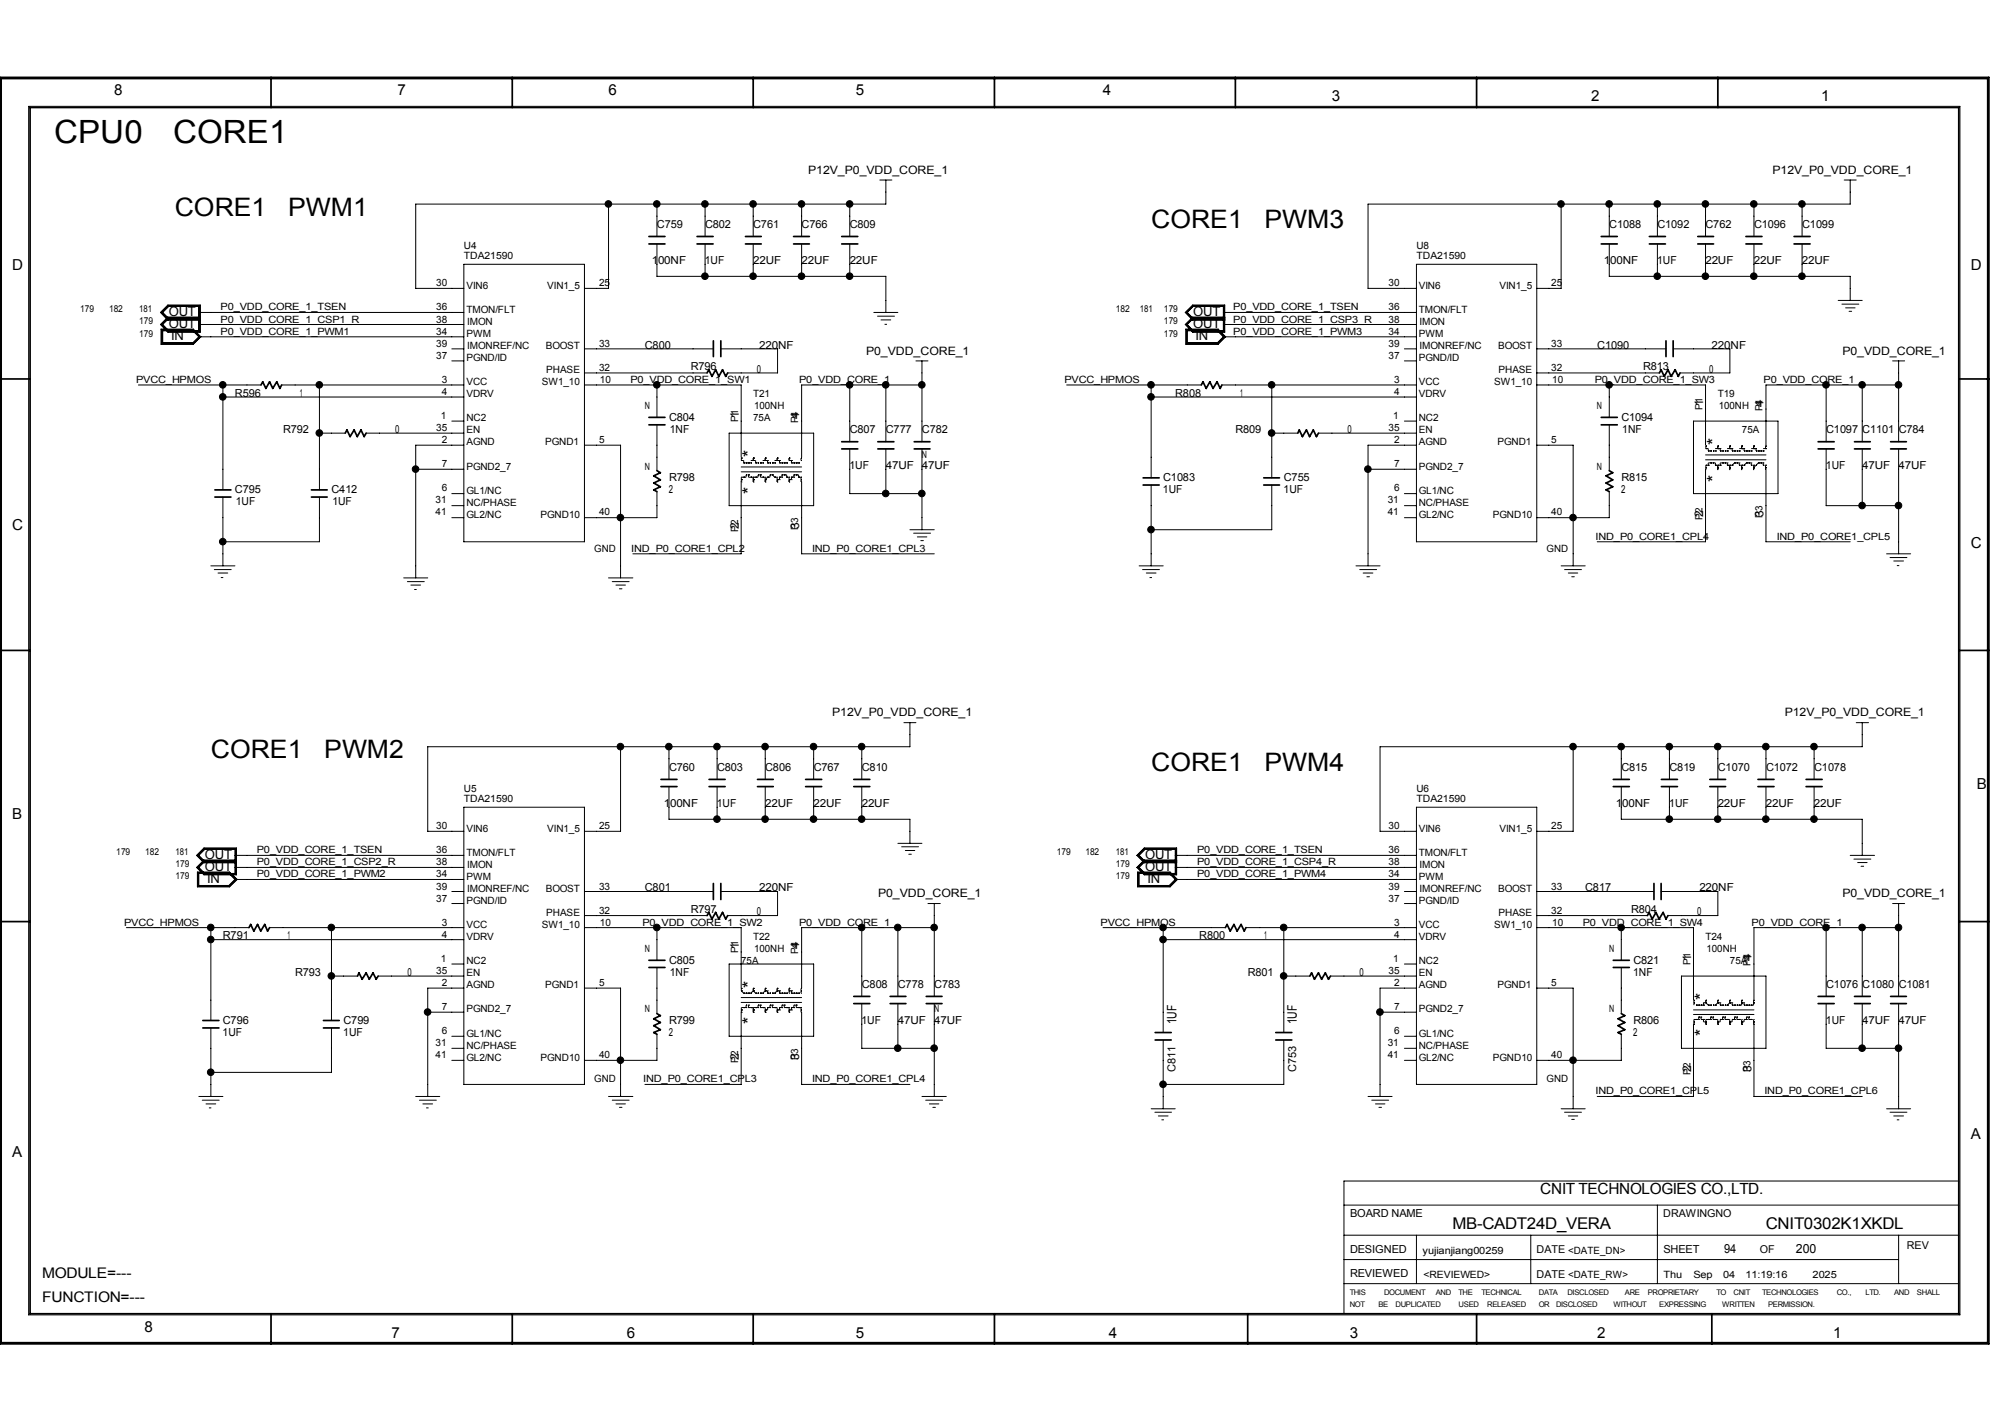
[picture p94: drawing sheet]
<svg xmlns="http://www.w3.org/2000/svg" width="297mm" height="210mm" viewBox="0 0 297 210" stroke-linecap="round" stroke-linejoin="round" font-family="sans-serif">
<defs><g id="words">
<g font-size="4.7">
<text x="8" y="21.2">CPU0</text>
<text x="25.6" y="21.2">CORE1</text>
</g>
<g font-size="3.8">
<text x="25.8" y="31.9">CORE1</text>
<text x="42.6" y="31.9">PWM1</text>
<text x="170.1" y="33.7">CORE1</text>
<text x="186.9" y="33.7">PWM3</text>
<text x="31.2" y="112">CORE1</text>
<text x="47.9" y="112">PWM2</text>
<text x="170.1" y="113.8">CORE1</text>
<text x="186.9" y="113.8">PWM4</text>
</g>
<g font-size="2.7">
<text x="254.2" y="65.8" transform="rotate(-90 254.2 65.8)">*</text>
<text x="111.6" y="67.5" transform="rotate(-90 111.6 67.5)">*</text>
<text x="254.2" y="71.1" transform="rotate(-90 254.2 71.1)">*</text>
<text x="111.6" y="72.9" transform="rotate(-90 111.6 72.9)">*</text>
<text x="111.6" y="145.9" transform="rotate(-90 111.6 145.9)">*</text>
<text x="252.3" y="147.7" transform="rotate(-90 252.3 147.7)">*</text>
<text x="111.6" y="151.3" transform="rotate(-90 111.6 151.3)">*</text>
<text x="252.3" y="153" transform="rotate(-90 252.3 153)">*</text>
</g>
<g font-size="2.4">
<text x="214.6" y="181.5">MB-CADT24D_VERA</text>
<text x="260.9" y="181.5">CNIT0302K1XKDL</text>
</g>
<text font-size="2.3" x="227.6" y="176.3">CNIT TECHNOLOGIES CO.,LTD.</text>
<g font-size="2.2">
<text x="16.9" y="14.1">8</text>
<text x="58.8" y="14.1">7</text>
<text x="89.9" y="14.1">6</text>
<text x="126.4" y="14.1">5</text>
<text x="163" y="14.1">4</text>
<text x="196.8" y="15">3</text>
<text x="235.1" y="15">2</text>
<text x="269.1" y="15">1</text>
<text x="1.8" y="39.9">D</text>
<text x="291.2" y="39.9">D</text>
<text x="1.8" y="78.2">C</text>
<text x="291.2" y="80.9">C</text>
<text x="292.1" y="116.5">B</text>
<text x="1.8" y="121">B</text>
<text x="1.8" y="170.8">A</text>
<text x="291.2" y="168.2">A</text>
<text x="6.2" y="188.7">MODULE=---</text>
<text x="6.2" y="192.2">FUNCTION=---</text>
<text x="21.3" y="196.6">8</text>
<text x="57.9" y="197.5">7</text>
<text x="92.6" y="197.5">6</text>
<text x="126.4" y="197.5">5</text>
<text x="163.9" y="197.5">4</text>
<text x="199.5" y="197.5">3</text>
<text x="236" y="197.5">2</text>
<text x="270.9" y="197.5">1</text>
</g>
<g font-size="1.9">
<text x="24.9" y="46.7">OUT</text>
<text x="176.3" y="46.7">OUT</text>
<text x="24.9" y="48.4">OUT</text>
<text x="25.3" y="50.2">IN</text>
<text x="176.3" y="48.4">OUT</text>
<text x="176.7" y="50.2">IN</text>
<text x="30.3" y="128.6">OUT</text>
<text x="30.3" y="126.8">OUT</text>
<text x="30.6" y="130.4">IN</text>
<text x="169.2" y="126.8">OUT</text>
<text x="169.2" y="128.6">OUT</text>
<text x="169.5" y="130.4">IN</text>
<text x="173.8" y="151.3" transform="rotate(-90 173.8 151.3)">1UF</text>
<text x="191.6" y="151.3" transform="rotate(-90 191.6 151.3)">1UF</text>
<text x="254.7" y="185">94</text>
<text x="265.4" y="185">200</text>
</g>
<g font-size="1.7">
<text x="119.4" y="25.6">P12V_P0_VDD_CORE_1</text>
<text x="261.9" y="25.6">P12V_P0_VDD_CORE_1</text>
<text x="128" y="52.4">P0_VDD_CORE_1</text>
<text x="272.2" y="52.4">P0_VDD_CORE_1</text>
<text x="251.7" y="59.9" transform="rotate(-90 251.7 59.9)">1</text>
<text x="109.2" y="61.7" transform="rotate(-90 109.2 61.7)">1</text>
<text x="118.1" y="61.9" transform="rotate(-90 118.1 61.9)">4</text>
<text x="260.6" y="60.1" transform="rotate(-90 260.6 60.1)">4</text>
<text x="251.7" y="76.4" transform="rotate(-90 251.7 76.4)">2</text>
<text x="260.6" y="76.4" transform="rotate(-90 260.6 76.4)">3</text>
<text x="109.2" y="78.2" transform="rotate(-90 109.2 78.2)">2</text>
<text x="118.1" y="78.2" transform="rotate(-90 118.1 78.2)">3</text>
<text x="123" y="105.8">P12V_P0_VDD_CORE_1</text>
<text x="263.7" y="105.8">P12V_P0_VDD_CORE_1</text>
<text x="129.7" y="132.5">P0_VDD_CORE_1</text>
<text x="272.2" y="132.5">P0_VDD_CORE_1</text>
<text x="109.2" y="140.1" transform="rotate(-90 109.2 140.1)">1</text>
<text x="118.1" y="140.2" transform="rotate(-90 118.1 140.2)">4</text>
<text x="249.9" y="141.9" transform="rotate(-90 249.9 141.9)">1</text>
<text x="258.8" y="142" transform="rotate(-90 258.8 142)">4</text>
<text x="109.2" y="156.6" transform="rotate(-90 109.2 156.6)">2</text>
<text x="118.1" y="156.6" transform="rotate(-90 118.1 156.6)">3</text>
<text x="249.9" y="158.3" transform="rotate(-90 249.9 158.3)">2</text>
<text x="258.8" y="158.3" transform="rotate(-90 258.8 158.3)">3</text>
</g>
<g font-size="1.6">
<text x="97.1" y="33.6">C759</text>
<text x="104.2" y="33.6">C802</text>
<text x="111.3" y="33.6">C761</text>
<text x="118.5" y="33.6">C766</text>
<text x="125.6" y="33.6">C809</text>
<text x="237.8" y="33.6">C1088</text>
<text x="244.9" y="33.6">C1092</text>
<text x="252" y="33.6">C762</text>
<text x="259.2" y="33.6">C1096</text>
<text x="266.3" y="33.6">C1099</text>
<text x="96.3" y="39">100NF</text>
<text x="104.1" y="39">1UF</text>
<text x="111.3" y="39">22UF</text>
<text x="118.4" y="39">22UF</text>
<text x="125.5" y="39">22UF</text>
<text x="237" y="39">100NF</text>
<text x="244.9" y="39">1UF</text>
<text x="252" y="39">22UF</text>
<text x="259.1" y="39">22UF</text>
<text x="266.3" y="39">22UF</text>
<text x="95.3" y="51.5">C800</text>
<text x="112.2" y="51.5">220NF</text>
<text x="236" y="51.5">C1090</text>
<text x="252.9" y="51.5">220NF</text>
<text x="34.7" y="58.6">R596</text>
<text x="44.3" y="58.6">1</text>
<text x="102.1" y="54.6">R796</text>
<text x="111.8" y="55">0</text>
<text x="173.7" y="58.6">R808</text>
<text x="183.2" y="58.6">1</text>
<text x="242.8" y="54.6">R813</text>
<text x="252.5" y="55">0</text>
<text x="41.8" y="63.9">R792</text>
<text x="58.4" y="63.9">0</text>
<text x="98.9" y="62.1">C804</text>
<text x="99" y="63.9">1NF</text>
<text x="125.6" y="63.9">C807</text>
<text x="130.9" y="63.9">C777</text>
<text x="136.2" y="63.9">C782</text>
<text x="182.5" y="63.9">R809</text>
<text x="199.1" y="63.9">0</text>
<text x="239.6" y="62.1">C1094</text>
<text x="239.7" y="63.9">1NF</text>
<text x="269.8" y="63.9">C1097</text>
<text x="275.2" y="63.9">C1101</text>
<text x="280.6" y="63.9">C784</text>
<text x="98.9" y="71.1">R798</text>
<text x="125.5" y="69.2">1UF</text>
<text x="130.9" y="69.2">47UF</text>
<text x="136.2" y="69.2">47UF</text>
<text x="171.9" y="71.1">C1083</text>
<text x="189.7" y="71.1">C755</text>
<text x="239.6" y="71.1">R815</text>
<text x="269.8" y="69.2">1UF</text>
<text x="275.1" y="69.2">47UF</text>
<text x="280.5" y="69.2">47UF</text>
<text x="34.7" y="72.8">C795</text>
<text x="34.8" y="74.6">1UF</text>
<text x="49" y="72.8">C412</text>
<text x="49.1" y="74.6">1UF</text>
<text x="98.8" y="72.8">2</text>
<text x="171.8" y="72.8">1UF</text>
<text x="189.7" y="72.8">1UF</text>
<text x="239.5" y="72.8">2</text>
<text x="98.9" y="113.8">C760</text>
<text x="106" y="113.8">C803</text>
<text x="113.1" y="113.8">C806</text>
<text x="120.2" y="113.8">C767</text>
<text x="127.3" y="113.8">C810</text>
<text x="239.6" y="113.8">C815</text>
<text x="246.7" y="113.8">C819</text>
<text x="253.8" y="113.8">C1070</text>
<text x="261" y="113.8">C1072</text>
<text x="268.1" y="113.8">C1078</text>
<text x="98.1" y="119.2">100NF</text>
<text x="105.9" y="119.2">1UF</text>
<text x="113.1" y="119.2">22UF</text>
<text x="120.2" y="119.2">22UF</text>
<text x="127.3" y="119.2">22UF</text>
<text x="238.8" y="119.2">100NF</text>
<text x="246.6" y="119.2">1UF</text>
<text x="253.8" y="119.2">22UF</text>
<text x="260.9" y="119.2">22UF</text>
<text x="268" y="119.2">22UF</text>
<text x="95.3" y="131.6">C801</text>
<text x="112.2" y="131.6">220NF</text>
<text x="234.2" y="131.6">C817</text>
<text x="251.1" y="131.6">220NF</text>
<text x="102.1" y="134.8">R797</text>
<text x="111.8" y="135.2">0</text>
<text x="241" y="134.8">R804</text>
<text x="250.8" y="135.2">0</text>
<text x="32.9" y="138.7">R791</text>
<text x="42.5" y="138.7">1</text>
<text x="98.9" y="142.3">C805</text>
<text x="177.2" y="138.7">R800</text>
<text x="186.8" y="138.7">1</text>
<text x="241.4" y="142.3">C821</text>
<text x="43.6" y="144.1">R793</text>
<text x="60.2" y="144.1">0</text>
<text x="99" y="144.1">1NF</text>
<text x="127.3" y="145.9">C808</text>
<text x="132.7" y="145.9">C778</text>
<text x="138.1" y="145.9">C783</text>
<text x="184.4" y="144.1">R801</text>
<text x="200.9" y="144.1">0</text>
<text x="241.3" y="144.1">1NF</text>
<text x="269.8" y="145.9">C1076</text>
<text x="275.2" y="145.9">C1080</text>
<text x="280.6" y="145.9">C1081</text>
<text x="32.9" y="153">1UF</text>
<text x="32.9" y="151.2">C796</text>
<text x="50.7" y="153">1UF</text>
<text x="50.8" y="151.2">C799</text>
<text x="98.8" y="153">2</text>
<text x="98.9" y="151.2">R799</text>
<text x="127.3" y="151.2">1UF</text>
<text x="132.7" y="151.2">47UF</text>
<text x="138" y="151.2">47UF</text>
<text x="241.3" y="153">2</text>
<text x="241.4" y="151.2">R806</text>
<text x="269.8" y="151.2">1UF</text>
<text x="275.1" y="151.2">47UF</text>
<text x="280.5" y="151.2">47UF</text>
<text x="173.7" y="158.4" transform="rotate(-90 173.7 158.4)">C811</text>
<text x="191.5" y="158.4" transform="rotate(-90 191.5 158.4)">C753</text>
<text x="199.5" y="179.7">BOARD NAME</text>
<text x="245.8" y="179.7">DRAWINGNO</text>
<text x="199.5" y="185.1">DESIGNED</text>
<text x="227.1" y="185.1">DATE &lt;DATE_DN&gt;</text>
<text x="245.8" y="185">SHEET</text>
<text x="260" y="185.1">OF</text>
<text x="281.7" y="184.4">REV</text>
<text x="199.5" y="188.6">REVIEWED</text>
<text x="227.1" y="188.7">DATE &lt;DATE_RW&gt;</text>
</g>
<g font-size="1.5">
<text x="68.5" y="36.7">U4</text>
<text x="68.5" y="38.3">TDA21590</text>
<text x="209.3" y="36.7">U8</text>
<text x="209.3" y="38.3">TDA21590</text>
<text x="32.6" y="45.9">P0_VDD_CORE_1_TSEN</text>
<text x="32.6" y="47.6">P0_VDD_CORE_1_CSP1_R</text>
<text x="64.5" y="42.3">30</text>
<text x="64.5" y="45.9">36</text>
<text x="64.5" y="47.6">38</text>
<text x="68.9" y="42.6">VIN6</text>
<text x="68.9" y="46.2">TMON/FLT</text>
<text x="69" y="48">IMON</text>
<text x="80.9" y="42.6">VIN1_5</text>
<text x="88.5" y="42.3">25</text>
<text x="182.2" y="47.6">P0_VDD_CORE_1_CSP3_R</text>
<text x="182.2" y="45.9">P0_VDD_CORE_1_TSEN</text>
<text x="205.2" y="45.9">36</text>
<text x="205.2" y="42.3">30</text>
<text x="205.2" y="47.6">38</text>
<text x="209.6" y="42.6">VIN6</text>
<text x="209.6" y="46.2">TMON/FLT</text>
<text x="209.8" y="48">IMON</text>
<text x="221.6" y="42.6">VIN1_5</text>
<text x="229.2" y="42.3">25</text>
<text x="32.6" y="49.4">P0_VDD_CORE_1_PWM1</text>
<text x="64.5" y="49.4">34</text>
<text x="64.5" y="51.2">39</text>
<text x="64.5" y="53">37</text>
<text x="68.9" y="49.8">PWM</text>
<text x="68.9" y="53.3">PGND/ID</text>
<text x="69" y="51.6">IMONREF/NC</text>
<text x="80.6" y="51.6">BOOST</text>
<text x="88.5" y="51.2">33</text>
<text x="182.2" y="49.4">P0_VDD_CORE_1_PWM3</text>
<text x="205.2" y="49.4">34</text>
<text x="205.2" y="53">37</text>
<text x="205.2" y="51.2">39</text>
<text x="209.6" y="49.8">PWM</text>
<text x="209.6" y="53.3">PGND/ID</text>
<text x="209.8" y="51.6">IMONREF/NC</text>
<text x="221.4" y="51.6">BOOST</text>
<text x="229.2" y="51.2">33</text>
<text x="20.1" y="56.5">PVCC_HPMOS</text>
<text x="65.3" y="58.3">4</text>
<text x="65.3" y="56.5">3</text>
<text x="68.9" y="56.9">VCC</text>
<text x="68.9" y="58.7">VDRV</text>
<text x="80" y="56.9">SW1_10</text>
<text x="80.7" y="55.1">PHASE</text>
<text x="88.5" y="54.7">32</text>
<text x="88.6" y="56.5">10</text>
<text x="93.1" y="56.5">P0_VDD_CORE_1_SW1</text>
<text x="111.3" y="58.7">T21</text>
<text x="118.1" y="56.5">P0_VDD_CORE_1</text>
<text x="157.3" y="56.5">PVCC_HPMOS</text>
<text x="206" y="58.3">4</text>
<text x="206" y="56.5">3</text>
<text x="209.6" y="56.9">VCC</text>
<text x="209.6" y="58.7">VDRV</text>
<text x="220.8" y="56.9">SW1_10</text>
<text x="221.4" y="55.1">PHASE</text>
<text x="229.2" y="54.7">32</text>
<text x="229.4" y="56.5">10</text>
<text x="235.6" y="56.5">P0_VDD_CORE_1_SW3</text>
<text x="253.8" y="58.7">T19</text>
<text x="260.6" y="56.5">P0_VDD_CORE_1</text>
<text x="64.5" y="63.7">35</text>
<text x="65.1" y="61.9">1</text>
<text x="65.3" y="65.5">2</text>
<text x="68.9" y="62.2">NC2</text>
<text x="68.9" y="64">EN</text>
<text x="68.9" y="65.8">AGND</text>
<text x="80.6" y="65.8">PGND1</text>
<text x="88.5" y="65.5">5</text>
<text x="95.3" y="60.5">N</text>
<text x="109.1" y="62.3" transform="rotate(-90 109.1 62.3)">P1</text>
<text x="111.3" y="62.2">75A</text>
<text x="111.4" y="60.5">100NH</text>
<text x="117.9" y="62.5" transform="rotate(-90 117.9 62.5)">P4</text>
<text x="205.2" y="63.7">35</text>
<text x="205.9" y="61.9">1</text>
<text x="206" y="65.5">2</text>
<text x="209.6" y="62.2">NC2</text>
<text x="209.6" y="64">EN</text>
<text x="209.6" y="65.8">AGND</text>
<text x="221.3" y="65.8">PGND1</text>
<text x="229.2" y="65.5">5</text>
<text x="236" y="60.5">N</text>
<text x="251.6" y="60.5" transform="rotate(-90 251.6 60.5)">P1</text>
<text x="254" y="60.5">100NH</text>
<text x="257.4" y="64">75A</text>
<text x="260.4" y="60.8" transform="rotate(-90 260.4 60.8)">P4</text>
<text x="65.3" y="69">7</text>
<text x="68.9" y="69.3">PGND2_7</text>
<text x="95.3" y="69.3">N</text>
<text x="136.2" y="67.6">N</text>
<text x="206" y="69">7</text>
<text x="209.6" y="69.3">PGND2_7</text>
<text x="236" y="69.3">N</text>
<text x="64.3" y="74.3">31</text>
<text x="64.3" y="76.1">41</text>
<text x="65.3" y="72.6">6</text>
<text x="68.9" y="72.9">GL1/NC</text>
<text x="68.9" y="74.7">NC/PHASE</text>
<text x="68.9" y="76.5">GL2/NC</text>
<text x="79.9" y="76.5">PGND10</text>
<text x="88.5" y="76.1">40</text>
<text x="205.1" y="74.3">31</text>
<text x="205.1" y="76.1">41</text>
<text x="206" y="72.6">6</text>
<text x="209.6" y="72.9">GL1/NC</text>
<text x="209.6" y="74.7">NC/PHASE</text>
<text x="209.6" y="76.5">GL2/NC</text>
<text x="220.6" y="76.5">PGND10</text>
<text x="229.2" y="76.1">40</text>
<text x="251.6" y="76.8" transform="rotate(-90 251.6 76.8)">P2</text>
<text x="260.4" y="76.5" transform="rotate(-90 260.4 76.5)">P3</text>
<text x="87.8" y="81.5">GND</text>
<text x="93.3" y="81.5">IND_P0_CORE1_CPL2</text>
<text x="109.1" y="78.6" transform="rotate(-90 109.1 78.6)">P2</text>
<text x="117.9" y="78.2" transform="rotate(-90 117.9 78.2)">P3</text>
<text x="120" y="81.5">IND_P0_CORE1_CPL3</text>
<text x="228.5" y="81.5">GND</text>
<text x="235.8" y="79.7">IND_P0_CORE1_CPL4</text>
<text x="262.5" y="79.7">IND_P0_CORE1_CPL5</text>
<text x="68.5" y="116.9">U5</text>
<text x="68.5" y="118.5">TDA21590</text>
<text x="209.3" y="116.9">U6</text>
<text x="209.3" y="118.5">TDA21590</text>
<text x="37.9" y="126">P0_VDD_CORE_1_TSEN</text>
<text x="64.5" y="122.4">30</text>
<text x="64.5" y="126">36</text>
<text x="68.9" y="122.8">VIN6</text>
<text x="80.9" y="122.8">VIN1_5</text>
<text x="88.5" y="122.4">25</text>
<text x="176.9" y="126">P0_VDD_CORE_1_TSEN</text>
<text x="205.2" y="122.4">30</text>
<text x="205.2" y="126">36</text>
<text x="209.6" y="122.8">VIN6</text>
<text x="221.6" y="122.8">VIN1_5</text>
<text x="229.2" y="122.4">25</text>
<text x="37.9" y="127.8">P0_VDD_CORE_1_CSP2_R</text>
<text x="37.9" y="129.6">P0_VDD_CORE_1_PWM2</text>
<text x="64.5" y="127.8">38</text>
<text x="64.5" y="129.6">34</text>
<text x="64.5" y="131.4">39</text>
<text x="68.9" y="126.4">TMON/FLT</text>
<text x="68.9" y="129.9">PWM</text>
<text x="69" y="128.1">IMON</text>
<text x="69" y="131.7">IMONREF/NC</text>
<text x="80.6" y="131.7">BOOST</text>
<text x="88.5" y="131.4">33</text>
<text x="176.9" y="127.8">P0_VDD_CORE_1_CSP4_R</text>
<text x="176.9" y="129.6">P0_VDD_CORE_1_PWM4</text>
<text x="205.2" y="127.8">38</text>
<text x="205.2" y="129.6">34</text>
<text x="205.2" y="131.4">39</text>
<text x="209.6" y="126.4">TMON/FLT</text>
<text x="209.6" y="129.9">PWM</text>
<text x="209.8" y="128.1">IMON</text>
<text x="209.8" y="131.7">IMONREF/NC</text>
<text x="221.4" y="131.7">BOOST</text>
<text x="229.2" y="131.4">33</text>
<text x="18.3" y="136.7">PVCC_HPMOS</text>
<text x="64.5" y="133.1">37</text>
<text x="65.3" y="136.7">3</text>
<text x="68.9" y="133.5">PGND/ID</text>
<text x="68.9" y="137">VCC</text>
<text x="80" y="137">SW1_10</text>
<text x="80.7" y="135.3">PHASE</text>
<text x="88.5" y="134.9">32</text>
<text x="88.6" y="136.7">10</text>
<text x="94.9" y="136.7">P0_VDD_CORE_1_SW2</text>
<text x="118.1" y="136.7">P0_VDD_CORE_1</text>
<text x="162.6" y="136.7">PVCC_HPMOS</text>
<text x="205.2" y="133.1">37</text>
<text x="206" y="136.7">3</text>
<text x="209.6" y="133.5">PGND/ID</text>
<text x="209.6" y="137">VCC</text>
<text x="220.8" y="137">SW1_10</text>
<text x="221.4" y="135.3">PHASE</text>
<text x="229.2" y="134.9">32</text>
<text x="229.4" y="136.7">10</text>
<text x="233.9" y="136.7">P0_VDD_CORE_1_SW4</text>
<text x="258.8" y="136.7">P0_VDD_CORE_1</text>
<text x="64.5" y="143.8">35</text>
<text x="65.1" y="142">1</text>
<text x="65.3" y="138.5">4</text>
<text x="68.9" y="138.8">VDRV</text>
<text x="68.9" y="142.4">NC2</text>
<text x="95.3" y="140.6">N</text>
<text x="109.1" y="140.7" transform="rotate(-90 109.1 140.7)">P1</text>
<text x="109.5" y="142.4">75A</text>
<text x="111.3" y="138.8">T22</text>
<text x="111.4" y="140.6">100NH</text>
<text x="117.9" y="140.9" transform="rotate(-90 117.9 140.9)">P4</text>
<text x="205.2" y="143.8">35</text>
<text x="205.9" y="142">1</text>
<text x="206" y="138.5">4</text>
<text x="209.6" y="138.8">VDRV</text>
<text x="209.6" y="142.4">NC2</text>
<text x="237.8" y="140.6">N</text>
<text x="249.8" y="142.5" transform="rotate(-90 249.8 142.5)">P1</text>
<text x="252" y="138.8">T24</text>
<text x="252.1" y="140.6">100NH</text>
<text x="255.6" y="142.4">75A</text>
<text x="258.7" y="142.7" transform="rotate(-90 258.7 142.7)">P4</text>
<text x="65.3" y="145.6">2</text>
<text x="65.3" y="149.2">7</text>
<text x="68.9" y="144.2">EN</text>
<text x="68.9" y="146">AGND</text>
<text x="68.9" y="149.5">PGND2_7</text>
<text x="80.6" y="146">PGND1</text>
<text x="88.5" y="145.6">5</text>
<text x="95.3" y="149.5">N</text>
<text x="138" y="149.5">N</text>
<text x="206" y="145.6">2</text>
<text x="206" y="149.2">7</text>
<text x="209.6" y="144.2">EN</text>
<text x="209.6" y="146">AGND</text>
<text x="209.6" y="149.5">PGND2_7</text>
<text x="221.3" y="146">PGND1</text>
<text x="229.2" y="145.6">5</text>
<text x="237.8" y="149.5">N</text>
<text x="64.3" y="154.5">31</text>
<text x="65.3" y="152.7">6</text>
<text x="68.9" y="153.1">GL1/NC</text>
<text x="68.9" y="154.9">NC/PHASE</text>
<text x="205.1" y="154.5">31</text>
<text x="206" y="152.7">6</text>
<text x="209.6" y="153.1">GL1/NC</text>
<text x="209.6" y="154.9">NC/PHASE</text>
<text x="64.3" y="156.3">41</text>
<text x="68.9" y="156.6">GL2/NC</text>
<text x="79.9" y="156.6">PGND10</text>
<text x="87.8" y="159.9">GND</text>
<text x="88.5" y="156.3">40</text>
<text x="95" y="159.9">IND_P0_CORE1_CPL3</text>
<text x="109.1" y="157" transform="rotate(-90 109.1 157)">P2</text>
<text x="117.9" y="156.6" transform="rotate(-90 117.9 156.6)">P3</text>
<text x="120" y="159.9">IND_P0_CORE1_CPL4</text>
<text x="205.1" y="156.3">41</text>
<text x="209.6" y="156.6">GL2/NC</text>
<text x="220.6" y="156.6">PGND10</text>
<text x="228.5" y="159.9">GND</text>
<text x="229.2" y="156.3">40</text>
<text x="235.8" y="161.6">IND_P0_CORE1_CPL5</text>
<text x="249.8" y="158.8" transform="rotate(-90 249.8 158.8)">P2</text>
<text x="258.7" y="158.4" transform="rotate(-90 258.7 158.4)">P3</text>
<text x="260.7" y="161.6">IND_P0_CORE1_CPL6</text>
<text x="210.2" y="185.1">yujianjiang00259</text>
<text x="210.3" y="188.7">&lt;REVIEWED&gt;</text>
<text x="245.8" y="188.7">Thu</text>
<text x="250.2" y="188.7">Sep</text>
<text x="254.6" y="188.7">04</text>
<text x="257.9" y="188.7">11:19:16</text>
<text x="267.8" y="188.7">2025</text>
</g>
<g font-size="1.4">
<text x="11.9" y="46.1">179</text>
<text x="16.1" y="46.1">182</text>
<text x="20.6" y="46.1">181</text>
<text x="20.6" y="47.9">179</text>
<text x="164.9" y="46.1">182</text>
<text x="168.4" y="46.1">181</text>
<text x="172" y="46.1">179</text>
<text x="172" y="47.9">179</text>
<text x="20.6" y="49.7">179</text>
<text x="172" y="49.7">179</text>
<text x="17.2" y="126.3">179</text>
<text x="21.5" y="126.3">182</text>
<text x="25.9" y="126.3">181</text>
<text x="25.9" y="129.8">179</text>
<text x="25.9" y="128.1">179</text>
<text x="156.2" y="126.3">179</text>
<text x="160.4" y="126.3">182</text>
<text x="164.9" y="126.3">181</text>
<text x="164.9" y="128.1">179</text>
<text x="164.9" y="129.8">179</text>
</g>
<g font-size="1.1">
<text x="199.4" y="191.3">THIS</text>
<text x="204.5" y="191.3">DOCUMENT</text>
<text x="212.1" y="191.3">AND</text>
<text x="215.5" y="191.3">THE</text>
<text x="218.9" y="191.3">TECHNICAL</text>
<text x="227.4" y="191.3">DATA</text>
<text x="231.6" y="191.3">DISCLOSED</text>
<text x="240.1" y="191.3">ARE</text>
<text x="243.5" y="191.3">PROPRIETARY</text>
<text x="253.6" y="191.3">TO</text>
<text x="256.2" y="191.3">CNIT</text>
<text x="260.4" y="191.3">TECHNOLOGIES</text>
<text x="271.4" y="191.3">CO.,</text>
<text x="275.6" y="191.3">LTD.</text>
<text x="279.9" y="191.3">AND</text>
<text x="283.3" y="191.3">SHALL</text>
<text x="199.4" y="193.1">NOT</text>
<text x="203.7" y="193.1">BE</text>
<text x="206.2" y="193.1">DUPLICATED</text>
<text x="215.5" y="193.1">USED</text>
<text x="219.8" y="193.1">RELEASED</text>
<text x="227.4" y="193.1">OR</text>
<text x="229.9" y="193.1">DISCLOSED</text>
<text x="238.4" y="193.1">WITHOUT</text>
<text x="245.2" y="193.1">EXPRESSING</text>
<text x="254.5" y="193.1">WRITTEN</text>
<text x="261.2" y="193.1">PERMISSION.</text>
</g>
</g></defs>
<g fill="none" stroke="#000" stroke-width=".25">
<path d="M0 11.4h293.9v187.1h-293.9zM.2 11.6h293.5v186.7h-293.5zM4.4 15.9h285v178.1h-285zM40 11.4v4.5M75.7 11.4v4.5M111.3 11.4v4.5M146.9 11.4v4.5M182.5 11.4v4.5M218.2 11.4v4.5M253.8 11.4v4.5M95.9 36h2.4M95.9 34.9h2.4"/>
<path d="M103 36h2.4M103 34.9h2.4M110.2 36h2.3M110.2 34.9h2.3M117.3 36h2.3M117.3 34.9h2.3M124.4 36h2.3M124.4 34.9h2.3M236.6 36h2.4M236.6 34.9h2.4M243.7 36h2.4M243.7 34.9h2.4"/>
<path d="M250.9 36h2.3M250.9 34.9h2.3M258 36h2.3M258 34.9h2.3M265.1 36h2.4M265.1 34.9h2.4M0 56h4.4M38.6 56.9l.2-.5 .5 1 .5-1 .5 1 .6-1 .5 1 .2-.5M104.5 55.1l.2-.5 .5 1 .5-1 .5 1 .6-1 .4 1 .3-.5M105.4 50.3v2.4M106.5 50.3v2.4M177.5 56.9l.3-.5 .4 1 .6-1 .4 1 .6-1 .5 1 .3-.5"/>
<path d="M245.2 55.1l.2-.5 .5 1 .6-1 .4 1 .6-1 .5 1 .2-.5M246.2 50.3v2.4M247.2 50.3v2.4M289.4 56h4.5M31.7 73.4h2.4M31.7 72.3h2.4M46 73.4h2.3M46 72.3h2.3M51 64l.3-.5 .4 1 .6-1 .5 1 .5-1 .5 1 .3-.5M95.9 62.7h2.4M95.9 61.6h2.4M97.1 69.5l.5 .3-1 .5 1 .6-1 .4 1 .6-1 .4 .5 .3"/>
<path d="M124.4 66.3h2.3M124.4 65.2h2.3M129.7 66.3h2.4M129.7 65.2h2.4M135.1 66.3h2.3M135.1 65.2h2.3M168.9 71.6h2.4M168.9 70.6h2.4M186.7 71.6h2.4M186.7 70.6h2.4M191.8 64l.2-.5 .4 1 .6-1 .5 1 .6-1 .4 1 .3-.5M236.6 62.7h2.4"/>
<path d="M236.6 61.6h2.4M237.8 69.5l.5 .3-1 .5 1 .6-1 .4 1 .6-1 .4 .5 .3M268.6 66.3h2.4M268.6 65.2h2.4M274 66.3h2.4M274 65.2h2.4M279.4 66.3h2.3M279.4 65.2h2.3M0 96.1h4.4M289.4 96.1h4.5M97.7 116.2h2.3M97.7 115.1h2.3"/>
<path d="M104.8 116.2h2.3M104.8 115.1h2.3M111.9 116.2h2.4M111.9 115.1h2.4M119 116.2h2.4M119 115.1h2.4M126.2 116.2h2.3M126.2 115.1h2.3M238.4 116.2h2.3M238.4 115.1h2.3M245.5 116.2h2.4M245.5 115.1h2.4"/>
<path d="M252.6 116.2h2.4M252.6 115.1h2.4M259.8 116.2h2.3M259.8 115.1h2.3M266.9 116.2h2.3M266.9 115.1h2.3M0 136.1h4.4M36.8 137l.2-.5 .5 1 .6-1 .4 1 .6-1 .4 1 .3-.5M104.5 135.2l.2-.5 .5 1 .5-1 .5 1 .6-1 .4 1 .3-.5M105.4 130.5v2.3M106.5 130.5v2.3M181.1 137l.2-.5 .5 1 .5-1 .5 1 .6-1 .5 1 .2-.5"/>
<path d="M243.4 135.2l.3-.5 .4 1 .6-1 .5 1 .5-1 .5 1 .3-.5M244.4 130.5v2.3M245.4 130.5v2.3M289.4 136.1h4.5M30 151.8h2.3M30 150.7h2.3M47.8 151.8h2.3M47.8 150.7h2.3M52.8 144.1l.2-.4 .5 .9 .6-.9 .5 .9 .5-.9 .5 .9 .3-.5M95.9 142.9h2.4M95.9 141.8h2.4M97.1 149.7l.5 .3-1 .5 1 .5-1 .5 1 .6-1 .4 .5 .2"/>
<path d="M126.2 148.2h2.3M126.2 147.2h2.3M131.5 148.2h2.4M131.5 147.2h2.4M136.9 148.2h2.3M136.9 147.2h2.3M170.7 153.6h2.4M170.7 152.5h2.4M188.5 153.6h2.4M188.5 152.5h2.4M193.5 144.1l.3-.4 .4 .9 .6-.9 .5 .9 .5-.9 .5 .9 .3-.5M238.4 142.9h2.3"/>
<path d="M238.4 141.8h2.3M239.6 149.7l.5 .3-1 .5 1 .5-1 .5 1 .6-1 .4 .5 .2M268.6 148.2h2.4M268.6 147.2h2.4M274 148.2h2.4M274 147.2h2.4M279.4 148.2h2.3M279.4 147.2h2.3M40 194v4.5M75.7 194v4.5M111.3 194v4.5M146.9 194v4.5"/>
<path d="M184.4 194v4.5M218.2 194v4.5M252.9 194v4.5"/>
</g>
<g fill="none" stroke="#000" stroke-width=".15">
<path d="M4.2 15.7h285.4v178.5h-285.4zM68.5 39h17.9v41h-17.9zM89.9 30.1v12.5h-3.5M97.1 36v4.8h33.8v5.3M97.1 30.1v4.8M104.2 30.1v4.8M104.2 36v4.8M111.3 30.1v4.8M111.3 36v4.8M118.4 30.1v4.8M118.4 36v4.8M125.6 30.1v4.8"/>
<path d="M125.6 36v4.8M130 26.6h1.8M130.9 26.6v3.5h-69.5v12.5h7.1M209.3 39h17.8v41h-17.8zM230.7 30.1v12.5h-3.6M237.8 36v4.8h35.6v3.6M237.8 30.1v4.8M244.9 30.1v4.8M244.9 36v4.8M252 30.1v4.8M252 36v4.8M259.2 30.1v4.8"/>
<path d="M259.2 36v4.8M266.3 30.1v4.8M266.3 36v4.8M272.5 26.6h1.8M273.4 26.6v3.5h-71.3v12.5h7.2M20.4 56.9h18.2M23.8 48.6h4.8l1.1 1.1-1.1 1.1h-4.8zM23.9 48.7h4.6l1.1 1-1.1 1.1h-4.6zM24 48.8h4.5l1 .9-1 1h-4.5zM24.9 47h4.5M24.9 47l-.9-.9 .9-.8h4.5v3.6h-5.4v1.7h4.5l.9-.9M24.9 47l-.9 .9 .9 1"/>
<path d="M28.5 48.9l.9 .8M29.4 47.9h39.1M29.4 49.7h39.1M29.4 46.1h39.1M29.4 47h-4.5l-1 .9 1 1h4.5v-3.7h-4.5l-1 .9 1 1h4.5M29.5 46.9h-4.7l-1 1 1 1.1h4.7v-3.9h-4.7l-1 1 1 1.1h4.7M29.6 46.8h-4.8l-1.1 1.1 1.1 1.2h4.8v-4.1h-4.8l-1.1 1.1 1.1 1.2h4.8M32.9 58.6h35.6M32.9 56.9v15.4M41.6 56.9h26.9M47.2 56.9v15.4M66.8 53.3h1.7"/>
<path d="M66.8 51.5h1.7M86.4 56.9h23.1v10.6M86.4 51.5h19M86.4 55.1h18.1M97.1 56.9v4.7M106.5 51.5h8.4v3.6h-7.4M125.6 56.9v8.3M129.1 46.1h3.6M129.7 46.7h2.5M130.2 47.2h1.4M130.7 47.9h.4M130.9 56.9v8.3"/>
<path d="M135.3 53.3h1.8M136.2 56.9h-17.8v10.6M136.2 53.3v11.9M157.6 56.9h19.9M170.1 58.6h39.2M170.1 56.9v13.7M175.2 48.6h4.8l1.1 1.1-1.1 1.1h-4.8zM175.3 48.7h4.7l1 1-1 1.1h-4.7zM175.3 48.8h4.6l1 .9-1 1h-4.6zM176.3 47h4.5M176.3 47l-.9-.9 .9-.8h4.5v3.6h-5.4v1.7h4.5l.9-.9M176.3 47l-.9 .9 .9 1"/>
<path d="M179.9 48.9l.9 .8M180.6 56.9h28.7M180.8 47.9h28.5M180.8 49.7h28.5M180.8 46.1h28.5M180.8 47h-4.5l-1 .9 1 1h4.5v-3.7h-4.5l-1 .9 1 1h4.5M180.9 46.9h-4.6l-1.1 1 1.1 1.1h4.6v-3.9h-4.6l-1.1 1 1.1 1.1h4.6M181 46.8h-4.8l-1.1 1.1 1.1 1.2h4.8v-4.1h-4.8l-1.1 1.1 1.1 1.2h4.8M187.9 56.9v13.7M207.5 53.3h1.8M207.5 51.5h1.8M227.1 56.9h24.9v8.8"/>
<path d="M227.1 51.5h19.1M227.1 55.1h18.1M237.8 56.9v4.7M247.2 51.5h8.4v3.6h-7.4M269.8 56.9v8.3M271.6 44.4h3.6M272.2 44.9h2.5M272.7 45.5h1.4M273.2 46h.4M275.2 56.9v8.3M279.7 53.3h1.7M280.5 56.9h-19.6v8.8"/>
<path d="M280.5 53.3v11.9M32.9 73.4v10.2M47.2 64h3.8M47.2 73.4v6.6h-14.3M54.1 64h14.4M61.4 69.3h7.1M66.8 74.7h1.7M66.8 72.9h1.7M66.8 62.2h1.7M66.8 76.5h1.7M68.5 65.7h-7.1v19.6M86.4 65.7h5.3v19.6"/>
<path d="M97.1 72.6v3.9h-10.7M97.1 62.7v6.8M107.7 64h12.5v10.7h-12.5zM109.5 69.7h8.9M109.5 69h8.9M109.5 68h.1M109.5 67.7h.1M109.5 70.5h.1M109.5 70.8h.1M109.5 71.2h.1M109.5 68h.4v.4M109.5 67.7v.3"/>
<path d="M109.5 70.5v11.3h-16M109.9 68.4h.1M109.9 70.5h.1M109.9 68.4h1M110.2 68.4h.1M110.2 70.1h.1M110.2 70.1v.4h-.7M110.6 68.4h.1M110.6 70.1h.1M110.6 70.1v.4h1.4v-.4M110.9 68.4h.1M110.9 68h.1"/>
<path d="M110.9 70.5h.1M110.9 68h.8v.4M111.3 68h.1M111.3 67.7h.1M111.3 70.5h.1M111.3 70.8h.1M111.3 71.2h.1M111.3 67.7v.3M111.3 70.5v.7M111.7 68.4h.1M111.7 70.5h.1M111.7 68.4h.3"/>
<path d="M112 68.4h.1M112 70.1h.1M112 70.1h.4M112.4 68.4h.1M112.4 70.1h.1M112.4 68.4h.3M112.4 70.1v.4h.7M112.7 68.4h.1M112.7 68h.1M112.7 70.5h.1M112.7 68h.7M113.1 68h.1"/>
<path d="M113.1 67.7h.1M113.1 70.8h.1M113.1 71.2h.1M113.1 70.5h.1M113.1 67.7v.3M113.1 70.5v.7M113.4 68.4h.1M113.4 68h.1M113.4 70.5h.1M113.4 68.4h.4M113.4 68v.4M113.4 70.5l-.3 .3"/>
<path d="M113.8 68.4h.1M113.8 70.1h.1M113.8 70.1v.4h-.4M113.8 70.1h.3M114.1 68.4h.1M114.1 70.1h.1M114.1 68.4h.4M114.1 70.1l.4 .4M114.5 68.4h.1M114.5 68h.1M114.5 70.5h.1M114.5 68h.7"/>
<path d="M114.5 70.5h.3M114.8 68h.1M114.8 67.7h.1M114.8 70.8h.1M114.8 71.2h.1M114.8 70.5h.1M114.8 67.7v.3M114.8 70.5v.7M114.8 70.8h.4M115.2 68.4h.1M115.2 68h.1M115.2 70.5h.1"/>
<path d="M115.2 70.8h.1M115.2 68.4h1M115.2 68v.4M115.2 70.5v.3M115.2 70.5h.3M115.5 68.4h.1M115.5 70.5h.1M115.5 70.1h.1M115.5 70.1h.7v.4M115.5 70.1v.4M115.9 68.4h.1M115.9 70.1h.1"/>
<path d="M116.2 68.4h.1M116.2 70.5h.1M116.2 70.5h.4M116.6 68h.1M116.6 67.7h.1M116.6 70.8h.1M116.6 71.2h.1M116.6 70.5h.1M116.6 68h.3M116.6 67.7v.3M116.6 70.5v.7M116.6 70.8h.3"/>
<path d="M116.9 68.4h.1M116.9 68h.1M116.9 70.5h.1M116.9 70.8h.1M116.9 68.4h1.1M116.9 68v.4M116.9 70.5v.3M116.9 70.5h.4M117.3 68.4h.1M117.3 70.5h.1M117.3 70.1h.1M117.3 70.1v.4"/>
<path d="M117.3 70.1h.7v.4M117.7 68.4h.1M117.7 70.1h.1M118 68.4h.1M118 70.5h.1M118 70.5h.4M118.4 68h.1M118.4 67.7h.1M118.4 70.5h.1M118.4 70.8h.1M118.4 71.2h.1M118.4 67.7v.3"/>
<path d="M118.4 70.5v.7M118.4 71.1v10.7h19.6M125.6 66.3v6.6h10.6M130.9 66.3v6.6M134.5 78.2h3.5M135 78.7h2.5M135.6 79.3h1.3M136.1 79.8h.3M136.2 66.3v11.9M170.1 71.6v12M187.9 64h3.9M187.9 71.6v6.6h-17.8"/>
<path d="M194.8 64h14.5M202.1 69.3h7.2M207.5 74.7h1.8M207.5 72.9h1.8M207.5 62.2h1.8M207.5 76.5h1.8M209.3 65.7h-7.2v17.9M227.1 65.7h5.4v17.9M237.8 62.7v6.8M237.8 72.6v3.9h-10.7M250.2 62.2h12.5v10.7h-12.5zM252 69.3v10.7h-16"/>
<path d="M252 67.9h8.9M252 67.2h8.9M252.1 66.2h.1M252.1 65.9h.1M252.1 68.7h.1M252.1 69.1h.1M252.1 65.9v.3M252.1 68.7v.7M252.1 66.2h.3v.4M252.1 68.7h.3M252.4 66.6h.1M252.4 68.7h.1"/>
<path d="M252.4 68.7v-.3h1.1v.3M252.4 66.6h.4M252.8 66.6h.1M252.8 68.4h.1M253.1 66.6h.1M253.1 68.4h.1M253.1 66.6h.4M253.5 66.6h.1M253.5 66.2h.1M253.5 68.7h.1M253.5 66.2h.7M253.5 68.7h.7"/>
<path d="M253.8 66.2h.1M253.8 65.9h.1M253.8 68.7h.1M253.8 69.1h.1M253.8 65.9v.3M253.8 68.7v.7M254.2 66.6h.1M254.2 66.2h.1M254.2 68.7h.1M254.2 66.2v.4M254.2 66.6h.3M254.5 66.6h.1"/>
<path d="M254.5 68.4h.1M254.9 66.6h.1M254.9 68.4h.1M254.9 66.6h.3M255.2 66.6h.1M255.2 66.2h.1M255.2 68.7h.1M255.2 68.4h.1M255.2 68.4h-1v.3M255.2 66.2h.7M255.2 68.7h.7M255.2 68.4v.3"/>
<path d="M255.6 66.2h.1M255.6 65.9h.1M255.6 68.7h.1M255.6 69.1h.1M255.6 65.9v.3M255.6 68.7v.7M255.9 66.6h.1M255.9 66.2h.1M255.9 68.7h.1M255.9 66.2v.4M255.9 66.6h.4M256.3 66.6h.1"/>
<path d="M256.3 68.4h.1M256.3 68.4h.7M256.3 68.4l-.4 .3M256.6 66.6h.1M256.6 68.4h.1M256.6 66.6h.4M257 66.6h.1M257 68.7h.1M257 68.4h.1M257 66.2h.7M257 68.4v.3M257.4 66.2h.1"/>
<path d="M257.4 65.9h.1M257.4 68.7h.1M257.4 69.1h.1M257.4 65.9v.3M257.4 68.7v.7M257.4 68.7h.3M257.7 66.6h.1M257.7 66.2h.1M257.7 68.7h.1M257.7 66.2v.4M257.7 66.6h1.1M258.1 66.6h.1"/>
<path d="M258.1 68.4h.1M258.1 68.4h.7M258.1 68.4l-.4 .3M258.4 66.6h.1M258.4 68.4h.1M258.8 66.6h.1M258.8 68.7h.1M258.8 68.4h.1M258.8 66.2h.7M258.8 68.4v.3M259.1 66.2h.1M259.1 65.9h.1"/>
<path d="M259.1 69.1h.1M259.1 68.7h.1M259.1 65.9v.3M259.1 68.7v.7M259.5 66.6h.1M259.5 66.2h.1M259.5 68.7h.1M259.5 66.6h1M259.5 66.2v.4M259.8 66.6h.1M259.8 68.4h.1M259.8 68.4h.7"/>
<path d="M259.8 68.4l-.7 .7M260.2 66.6h.1M260.2 68.4h.1M260.5 66.6h.1M260.5 68.7h.1M260.5 68.4h.1M260.5 66.2h.4M260.5 68.4v.3M260.9 66.2h.1M260.9 65.9h.1M260.9 68.7h.1M260.9 69.1h.1"/>
<path d="M260.9 65.9v.3M260.9 68.7v.7M260.9 69.3v10.7h12.5M269.8 66.3v8.4h10.7M275.2 66.3v8.4M280.5 66.3v15.5M31.2 83.6h3.5M31.7 84.1h2.5M32.2 84.6h1.5M32.6 85.3h.4M59.6 85.3h3.6M60.2 85.9h2.5"/>
<path d="M60.7 86.4h1.4M61.2 87.1h.4M89.9 85.3h3.6M90.5 85.9h2.5M91 86.4h1.4M91.5 87h.4M168.3 83.6h3.6M168.8 84.1h2.5M169.4 84.6h1.4M169.9 85.3h.3M200.4 83.6h3.5M200.9 84.1h2.5"/>
<path d="M201.4 84.6h1.5M202 85.2h.4M230.7 83.6h3.5M231.2 84.1h2.5M231.7 84.6h1.4M232.2 85.2h.4M278.8 81.8h3.5M279.3 82.3h2.5M279.8 82.8h1.5M280.3 83.5h.3M68.5 119.2h17.9v40.9h-17.9zM91.7 110.3v12.5h-5.3"/>
<path d="M98.8 116.2v4.8h35.7v3.5M98.8 110.3v4.8M106 110.3v4.8M106 116.2v4.8M113.1 110.3v4.8M113.1 116.2v4.8M120.2 110.3v4.8M120.2 116.2v4.8M127.3 110.3v4.8M127.3 116.2v4.8M133.6 106.7h1.7M134.5 106.7v3.6h-71.3v12.5h5.3"/>
<path d="M209.3 119.2h17.8v40.9h-17.8zM232.5 110.3v12.5h-5.4M239.6 110.3v4.8M239.6 116.2v4.8h35.6v5.3M246.7 110.3v4.8M246.7 116.2v4.8M253.8 110.3v4.8M253.8 116.2v4.8M260.9 110.3v4.8M260.9 116.2v4.8M268.1 110.3v4.8M268.1 116.2v4.8"/>
<path d="M274.3 106.7h1.8M275.2 106.7v3.6h-71.3v12.5h5.4M18.7 137h18.1M29.2 128.8h4.7l1.2 1.1-1.2 1.1h-4.7zM29.2 128.9h4.7l1 1-1 1h-4.7zM29.3 128.9h4.6l.9 1-.9 1h-4.6zM30.3 127.2h4.4M30.3 127.2l-.9-.9 .9-.9h4.4v3.6h-5.3v1.8h4.4l.9-.9M30.3 127.2l-.9 .9 .9 .9M31.2 138.8h37.3M31.2 137v13.7M33.8 129l.9 .9"/>
<path d="M34.7 126.3h33.8M34.7 128.1h33.8M34.7 129.9h33.8M34.8 127.1h-4.6l-.9 1 .9 1h4.6v-3.8h-4.6l-.9 1 .9 1h4.6M34.8 127.1h-4.6l-1 1 1 1h4.6v-3.8h-4.6l-1 1 1 1h4.6M34.9 127h-4.8l-1.1 1.1 1.1 1.1h4.8v-4h-4.8l-1.1 1.1 1.1 1.1h4.8M39.8 137h28.7M49 137v13.7M66.8 133.4h1.7M66.8 131.7h1.7M86.4 137h23.1v8.9M86.4 131.7h19"/>
<path d="M86.4 135.2h18.1M97.1 137v4.8M106.5 131.7h8.4v3.5h-7.4M127.3 137v10.2M132.7 124.5h3.5M132.7 137v10.2M133.2 125.1h2.5M133.8 125.6h1.4M134.3 126.2h.4M137.1 133.4h1.8M138 137h-19.6v8.9M138 133.4v13.8"/>
<path d="M163 137h18.1M168.1 128.8h4.8l1.1 1.1-1.1 1.1h-4.8zM168.1 128.9h4.7l1.1 1-1.1 1h-4.7zM168.2 128.9h4.6l1 1-1 1h-4.6zM169.2 127.2h4.5M169.2 127.2l-.9-.9 .9-.9h4.5v3.6h-5.4v1.8h4.5l.9-.9M169.2 127.2l-.9 .9 .9 .9M171.9 137v15.5M171.9 138.8h37.4M172.8 129l.9 .9M173.7 126.3h35.6M173.7 128.1h35.6"/>
<path d="M173.7 129.9h35.6M173.7 127.1h-4.5l-1 1 1 1h4.5v-3.8h-4.5l-1 1 1 1h4.5M173.8 127.1h-4.7l-1 1 1 1h4.7v-3.8h-4.7l-1 1 1 1h4.7M173.9 127h-4.8l-1.1 1.1 1.1 1.1h4.8v-4h-4.8l-1.1 1.1 1.1 1.1h4.8M184.1 137h25.2M189.7 137v15.5M207.5 133.4h1.8M207.5 131.7h1.8M227.1 137h23.1v10.7M227.1 131.7h17.3M227.1 135.2h16.3M239.6 137v4.8"/>
<path d="M245.4 131.7h8.4v3.5h-7.3M269.8 137v10.2M273.4 126.3h3.6M273.9 126.9h2.5M274.5 127.4h1.4M275 127.9h.4M275.2 137v10.2M279.7 133.4h1.7M280.5 133.4v13.8M280.5 137h-21.3v10.7M31.2 151.8v10.1M49 144.1h3.8"/>
<path d="M49 151.8v6.6h-17.8M55.9 144.1h12.6M63.2 149.5h5.3M66.8 156.6h1.7M66.8 154.8h1.7M66.8 153h1.7M66.8 142.4h1.7M68.5 145.9h-5.3v16M86.4 145.9h5.3v16M97.1 152.7v3.9h-10.7M97.1 142.9v6.8M107.7 142.4h12.5v10.6h-12.5z"/>
<path d="M109.5 148h8.9M109.5 147.3h8.9M109.5 146.3h.1M109.5 146h.1M109.5 149.1h.1M109.5 149.5h.1M109.5 146v.3M109.5 146.3l.4 .4M109.9 146.7h.1M109.9 148.8h.1M109.9 146.7h1M110.2 146.7h.1"/>
<path d="M110.2 148.8h.1M110.2 148.4h.1M110.2 148.8h-.7v11.3h-14.2M110.2 148.4v.4M110.6 146.7h.1M110.6 148.8h.1M110.6 148.4h.1M110.6 148.4v.4M110.6 148.8h1.4M110.9 146.7h.1M110.9 148.8h.1M111.3 146.3h.1"/>
<path d="M111.3 146h.1M111.3 149.1h.1M111.3 149.5h.1M111.3 146v.3M111.3 148.8v.7M111.3 146.3l-.4 .4M111.3 146.3l.4 .4M111.7 146.7h.1M111.7 148.8h.1M111.7 146.7h.3M112 146.7h.1M112 148.8h.1"/>
<path d="M112 148.4h.1M112 148.4v.4M112 148.4h.4M112.4 146.7h.1M112.4 148.8h.1M112.4 148.4h.1M112.4 148.8h.7v.7M112.4 148.4v.4M112.4 146.7h.3M112.7 146.7h.1M112.7 148.8h.1M113.1 146.3h.1"/>
<path d="M113.1 146h.1M113.1 149.1h.1M113.1 149.5h.1M113.1 146v.3M113.1 146.3l-.4 .4M113.1 146.3h.3M113.4 146.7h.1M113.4 146.3h.1M113.4 148.8h.1M113.4 146.3v.4M113.4 148.8v.3h-.3M113.4 146.7h.4"/>
<path d="M113.4 148.8h.4M113.8 146.7h.1M113.8 148.8h.1M113.8 148.4h.1M113.8 148.4v.4M113.8 148.4h.3M114.1 146.7h.1M114.1 148.8h.1M114.1 148.4h.1M114.1 148.8h.7v.7M114.1 146.7h.4M114.1 148.4v.4"/>
<path d="M114.5 146.7h.1M114.5 148.8h.1M114.8 146.3h.1M114.8 146h.1M114.8 149.1h.1M114.8 149.5h.1M114.8 146v.3M114.8 146.3l-.3 .4M114.8 146.3h.4M114.8 149.1h.4M115.2 146.7h.1M115.2 146.3h.1"/>
<path d="M115.2 148.8h.1M115.2 149.1h.1M115.2 146.3v.4M115.2 148.8v.3M115.2 146.7h1M115.2 148.8h.3M115.5 146.7h.1M115.5 148.8h.1M115.5 148.4h.1M115.5 148.4v.4M115.5 148.4h.4M115.9 146.7h.1"/>
<path d="M115.9 148.4h.1M115.9 148.8h.1M115.9 148.8h.7M115.9 148.4v.4M116.2 146.7h.1M116.2 148.8h.1M116.6 146.7h.1M116.6 146.3h.1M116.6 146h.1M116.6 149.1h.1M116.6 149.5h.1M116.6 148.8h.1"/>
<path d="M116.6 146v.7M116.6 148.8v.7M116.6 146.3h.3M116.6 149.1h.3M116.9 146.7h.1M116.9 146.3h.1M116.9 148.8h.1M116.9 149.1h.1M116.9 146.3v.4M116.9 148.8v.3M116.9 146.7h1.1M116.9 148.8h.4"/>
<path d="M117.3 146.7h.1M117.3 148.8h.1M117.3 148.4h.1M117.3 148.4v.4M117.3 148.4h.4M117.7 146.7h.1M117.7 148.4h.1M117.7 148.8h.1M117.7 148.8h.7M117.7 148.4v.4M118 146.7h.1M118 148.8h.1"/>
<path d="M118.4 146.7h.1M118.4 146.3h.1M118.4 146h.1M118.4 148.8h.1M118.4 149.1h.1M118.4 149.5h.1M118.4 146v.7M118.4 148.8v.7M118.4 149.5v10.6h16.1M127.3 148.2v6.6h10.7M132.7 148.2v6.6M138 148.2v13.7"/>
<path d="M171.9 153.6v10.1M189.7 144.1h3.8M189.7 153.6v6.5h-17.8M196.6 144.1h12.7M203.9 149.5h5.4M207.5 156.6h1.8M207.5 154.8h1.8M207.5 153h1.8M207.5 142.4h1.8M209.3 145.9h-5.4v16M227.1 145.9h5.4v17.8M239.6 142.9v6.8"/>
<path d="M239.6 152.7v3.9h-12.5M248.5 144.1h12.4v10.7h-12.4zM250.2 149.1h9M250.2 149.8h9M250.2 151.3v10.6h-14.2M250.3 148.1h.1M250.3 147.7h.1M250.3 150.6h.1M250.3 150.9h.1M250.3 151.3h.1M250.3 147.7v.7M250.3 150.6v.7"/>
<path d="M250.3 150.6h.7M250.6 148.4h.1M250.6 150.6h.1M250.6 148.4h1.1M251 148.4h.1M251 150.6h.1M251 150.2h.1M251 150.2h.4M251 150.2v.4M251.4 148.4h.1M251.4 150.6h.1M251.4 150.2h.1"/>
<path d="M251.4 150.6h.3M251.4 150.2v.4M251.7 148.4h.1M251.7 148.1h.1M251.7 150.6h.1M251.7 148.1v.3M251.7 150.6v.3h.4M251.7 148.1h.4M252.1 148.1h.1M252.1 147.7h.1M252.1 150.9h.1M252.1 151.3h.1"/>
<path d="M252.1 147.7v.4M252.1 148.1l.3 .3M252.4 148.4h.1M252.4 150.6h.1M252.4 148.4h.4M252.8 148.4h.1M252.8 150.6h.1M252.8 150.2h.1M252.8 150.6h-.7v.7M252.8 150.2h.3M252.8 150.2v.4M253.1 148.4h.1"/>
<path d="M253.1 150.6h.1M253.1 150.2h.1M253.1 148.4h.4M253.1 150.6h.7v.7M253.1 150.2v.4M253.5 148.4h.1M253.5 150.6h.1M253.8 148.1h.1M253.8 147.7h.1M253.8 150.9h.1M253.8 151.3h.1M253.8 148.1h.4"/>
<path d="M253.8 148.1l-.3 .3M253.8 147.7v.4M254.2 148.4h.1M254.2 148.1h.1M254.2 150.6h.1M254.2 148.4h.3M254.2 148.1v.3M254.2 150.6v.3h-.4M254.2 150.6h.3M254.5 148.4h.1M254.5 150.6h.1M254.5 150.2h.1"/>
<path d="M254.5 150.2h.4M254.5 150.2v.4M254.9 148.4h.1M254.9 150.6h.1M254.9 150.2h.1M254.9 148.4h.3M254.9 150.6h.7v.7M254.9 150.2v.4M255.2 148.4h.1M255.2 150.6h.1M255.6 148.1h.1M255.6 147.7h.1"/>
<path d="M255.6 150.9h.1M255.6 151.3h.1M255.6 148.1h.3M255.6 148.1l-.4 .3M255.6 147.7v.4M255.9 148.4h.1M255.9 148.1h.1M255.9 150.6h.1M255.9 148.4h.4M255.9 148.1v.3M255.9 150.6v.3h-.3M255.9 150.6h.4"/>
<path d="M256.3 148.4h.1M256.3 150.6h.1M256.3 150.2h.1M256.3 150.2h.3M256.3 150.2v.4M256.6 148.4h.1M256.6 150.6h.1M256.6 150.2h.1M256.6 150.6h.4M256.6 150.2v.4M257 148.4h.1M257 150.6h.1"/>
<path d="M257.4 148.1h.1M257.4 147.7h.1M257.4 150.9h.1M257.4 151.3h.1M257.4 150.6h.1M257.4 147.7v.7h-.8M257.4 148.1h.3M257.4 150.6v.7M257.7 148.4h.1M257.7 148.1h.1M257.7 150.6h.1M257.7 148.1v.3"/>
<path d="M257.7 150.6v.3h-.3M257.7 150.6h.4M258.1 148.4h.1M258.1 150.6h.1M258.1 150.2h.1M258.1 150.2v.4M258.1 150.2h.3M258.4 148.4h.1M258.4 150.2h.1M258.4 150.6h.1M258.4 150.6h.4M258.4 150.2v.4"/>
<path d="M258.8 148.4h.1M258.8 150.6h.1M259.1 148.1h.1M259.1 147.7h.1M259.1 150.6h.1M259.1 150.9h.1M259.1 151.3h.1M259.1 147.7v.7h-1.4M259.1 150.6v.7M259.2 151.3v10.6h16M269.8 148.2v6.6h10.7M275.2 148.2v6.6"/>
<path d="M280.5 148.2v15.5M29.4 161.9h3.5M29.9 162.5h2.5M30.4 163h1.5M30.9 163.6h.3M61.4 161.9h3.6M62 162.5h2.5M62.5 163h1.4M63 163.6h.3M89.9 161.9h3.6M90.5 162.5h2.5M91 163h1.4"/>
<path d="M91.5 163.5h.4M136.2 161.9h3.6M136.8 162.5h2.5M137.3 163h1.4M137.8 163.5h.4M170.1 163.7h3.6M170.6 164.3h2.5M171.2 164.8h1.4M171.6 165.4h.4M198.6 178h90.8M202.1 161.9h3.6M202.7 162.5h2.5"/>
<path d="M203.2 163h1.4M203.8 163.5h.3M230.7 163.7h3.5M231.2 164.3h2.5M231.7 164.8h1.4M232.2 165.3h.4M244.9 178v11.6M278.8 163.7h3.5M279.3 164.3h2.5M279.8 164.8h1.5M280.3 165.4h.3M289.4 174.4h-90.8v19.6"/>
<path d="M198.6 189.6h90.8M198.6 186h81.9M198.6 182.4h90.8M209.3 182.4v7.2M226.2 182.4v7.2M280.5 182.4v7.2"/>
</g>
<g fill="#000" stroke="#000" stroke-width=".15">
<circle cx="89.9" cy="30.1" r=".49"/>
<circle cx="97" cy="30.1" r=".49"/>
<circle cx="104.2" cy="30.1" r=".49"/>
<circle cx="111.3" cy="30.1" r=".49"/>
<circle cx="118.4" cy="30.1" r=".49"/>
<circle cx="125.5" cy="30.1" r=".49"/>
<circle cx="230.7" cy="30.1" r=".49"/>
<circle cx="237.8" cy="30.1" r=".49"/>
<circle cx="244.9" cy="30.1" r=".49"/>
<circle cx="252" cy="30.1" r=".49"/>
<circle cx="259.1" cy="30.1" r=".49"/>
<circle cx="266.3" cy="30.1" r=".49"/>
<circle cx="32.9" cy="56.8" r=".49"/>
<circle cx="32.9" cy="58.6" r=".49"/>
<circle cx="47.2" cy="56.8" r=".49"/>
<circle cx="97" cy="56.8" r=".49"/>
<circle cx="104.2" cy="40.8" r=".49"/>
<circle cx="111.3" cy="40.8" r=".49"/>
<circle cx="118.4" cy="40.8" r=".49"/>
<circle cx="125.5" cy="56.8" r=".49"/>
<circle cx="125.5" cy="40.8" r=".49"/>
<circle cx="130.9" cy="56.8" r=".49"/>
<circle cx="136.2" cy="56.8" r=".49"/>
<circle cx="170.1" cy="56.8" r=".49"/>
<circle cx="170.1" cy="58.6" r=".49"/>
<circle cx="187.9" cy="56.8" r=".49"/>
<circle cx="237.8" cy="56.8" r=".49"/>
<circle cx="244.9" cy="40.8" r=".49"/>
<circle cx="252" cy="40.8" r=".49"/>
<circle cx="259.1" cy="40.8" r=".49"/>
<circle cx="266.3" cy="40.8" r=".49"/>
<circle cx="269.8" cy="56.8" r=".49"/>
<circle cx="275.1" cy="56.8" r=".49"/>
<circle cx="280.5" cy="56.8" r=".49"/>
<circle cx="32.9" cy="80" r=".49"/>
<circle cx="47.2" cy="63.9" r=".49"/>
<circle cx="61.4" cy="69.3" r=".49"/>
<circle cx="91.7" cy="76.4" r=".49"/>
<circle cx="130.9" cy="72.9" r=".49"/>
<circle cx="136.2" cy="72.9" r=".49"/>
<circle cx="170.1" cy="78.2" r=".49"/>
<circle cx="187.9" cy="63.9" r=".49"/>
<circle cx="202.1" cy="69.3" r=".49"/>
<circle cx="232.4" cy="76.4" r=".49"/>
<circle cx="275.1" cy="74.7" r=".49"/>
<circle cx="280.5" cy="74.7" r=".49"/>
<circle cx="91.7" cy="110.3" r=".49"/>
<circle cx="98.8" cy="110.3" r=".49"/>
<circle cx="105.9" cy="110.3" r=".49"/>
<circle cx="113.1" cy="110.3" r=".49"/>
<circle cx="120.2" cy="110.3" r=".49"/>
<circle cx="127.3" cy="110.3" r=".49"/>
<circle cx="232.4" cy="110.3" r=".49"/>
<circle cx="239.5" cy="110.3" r=".49"/>
<circle cx="246.7" cy="110.3" r=".49"/>
<circle cx="253.8" cy="110.3" r=".49"/>
<circle cx="260.9" cy="110.3" r=".49"/>
<circle cx="268" cy="110.3" r=".49"/>
<circle cx="31.1" cy="138.7" r=".49"/>
<circle cx="31.1" cy="137" r=".49"/>
<circle cx="49" cy="137" r=".49"/>
<circle cx="97" cy="137" r=".49"/>
<circle cx="105.9" cy="121" r=".49"/>
<circle cx="113.1" cy="121" r=".49"/>
<circle cx="120.2" cy="121" r=".49"/>
<circle cx="127.3" cy="137" r=".49"/>
<circle cx="127.3" cy="121" r=".49"/>
<circle cx="132.7" cy="137" r=".49"/>
<circle cx="138" cy="137" r=".49"/>
<circle cx="171.9" cy="138.7" r=".49"/>
<circle cx="171.9" cy="137" r=".49"/>
<circle cx="189.7" cy="137" r=".49"/>
<circle cx="239.5" cy="137" r=".49"/>
<circle cx="246.7" cy="121" r=".49"/>
<circle cx="253.8" cy="121" r=".49"/>
<circle cx="260.9" cy="121" r=".49"/>
<circle cx="268" cy="121" r=".49"/>
<circle cx="269.8" cy="137" r=".49"/>
<circle cx="275.1" cy="137" r=".49"/>
<circle cx="280.5" cy="137" r=".49"/>
<circle cx="31.1" cy="158.3" r=".49"/>
<circle cx="49" cy="144.1" r=".49"/>
<circle cx="63.2" cy="149.5" r=".49"/>
<circle cx="91.7" cy="156.6" r=".49"/>
<circle cx="132.7" cy="154.8" r=".49"/>
<circle cx="138" cy="154.8" r=".49"/>
<circle cx="189.7" cy="144.1" r=".49"/>
<circle cx="203.9" cy="149.5" r=".49"/>
<circle cx="232.4" cy="156.6" r=".49"/>
<circle cx="275.1" cy="154.8" r=".49"/>
<circle cx="280.5" cy="154.8" r=".49"/>
<circle cx="171.9" cy="160.1" r=".49"/>
</g>
<use href="#words"/>
</svg>
